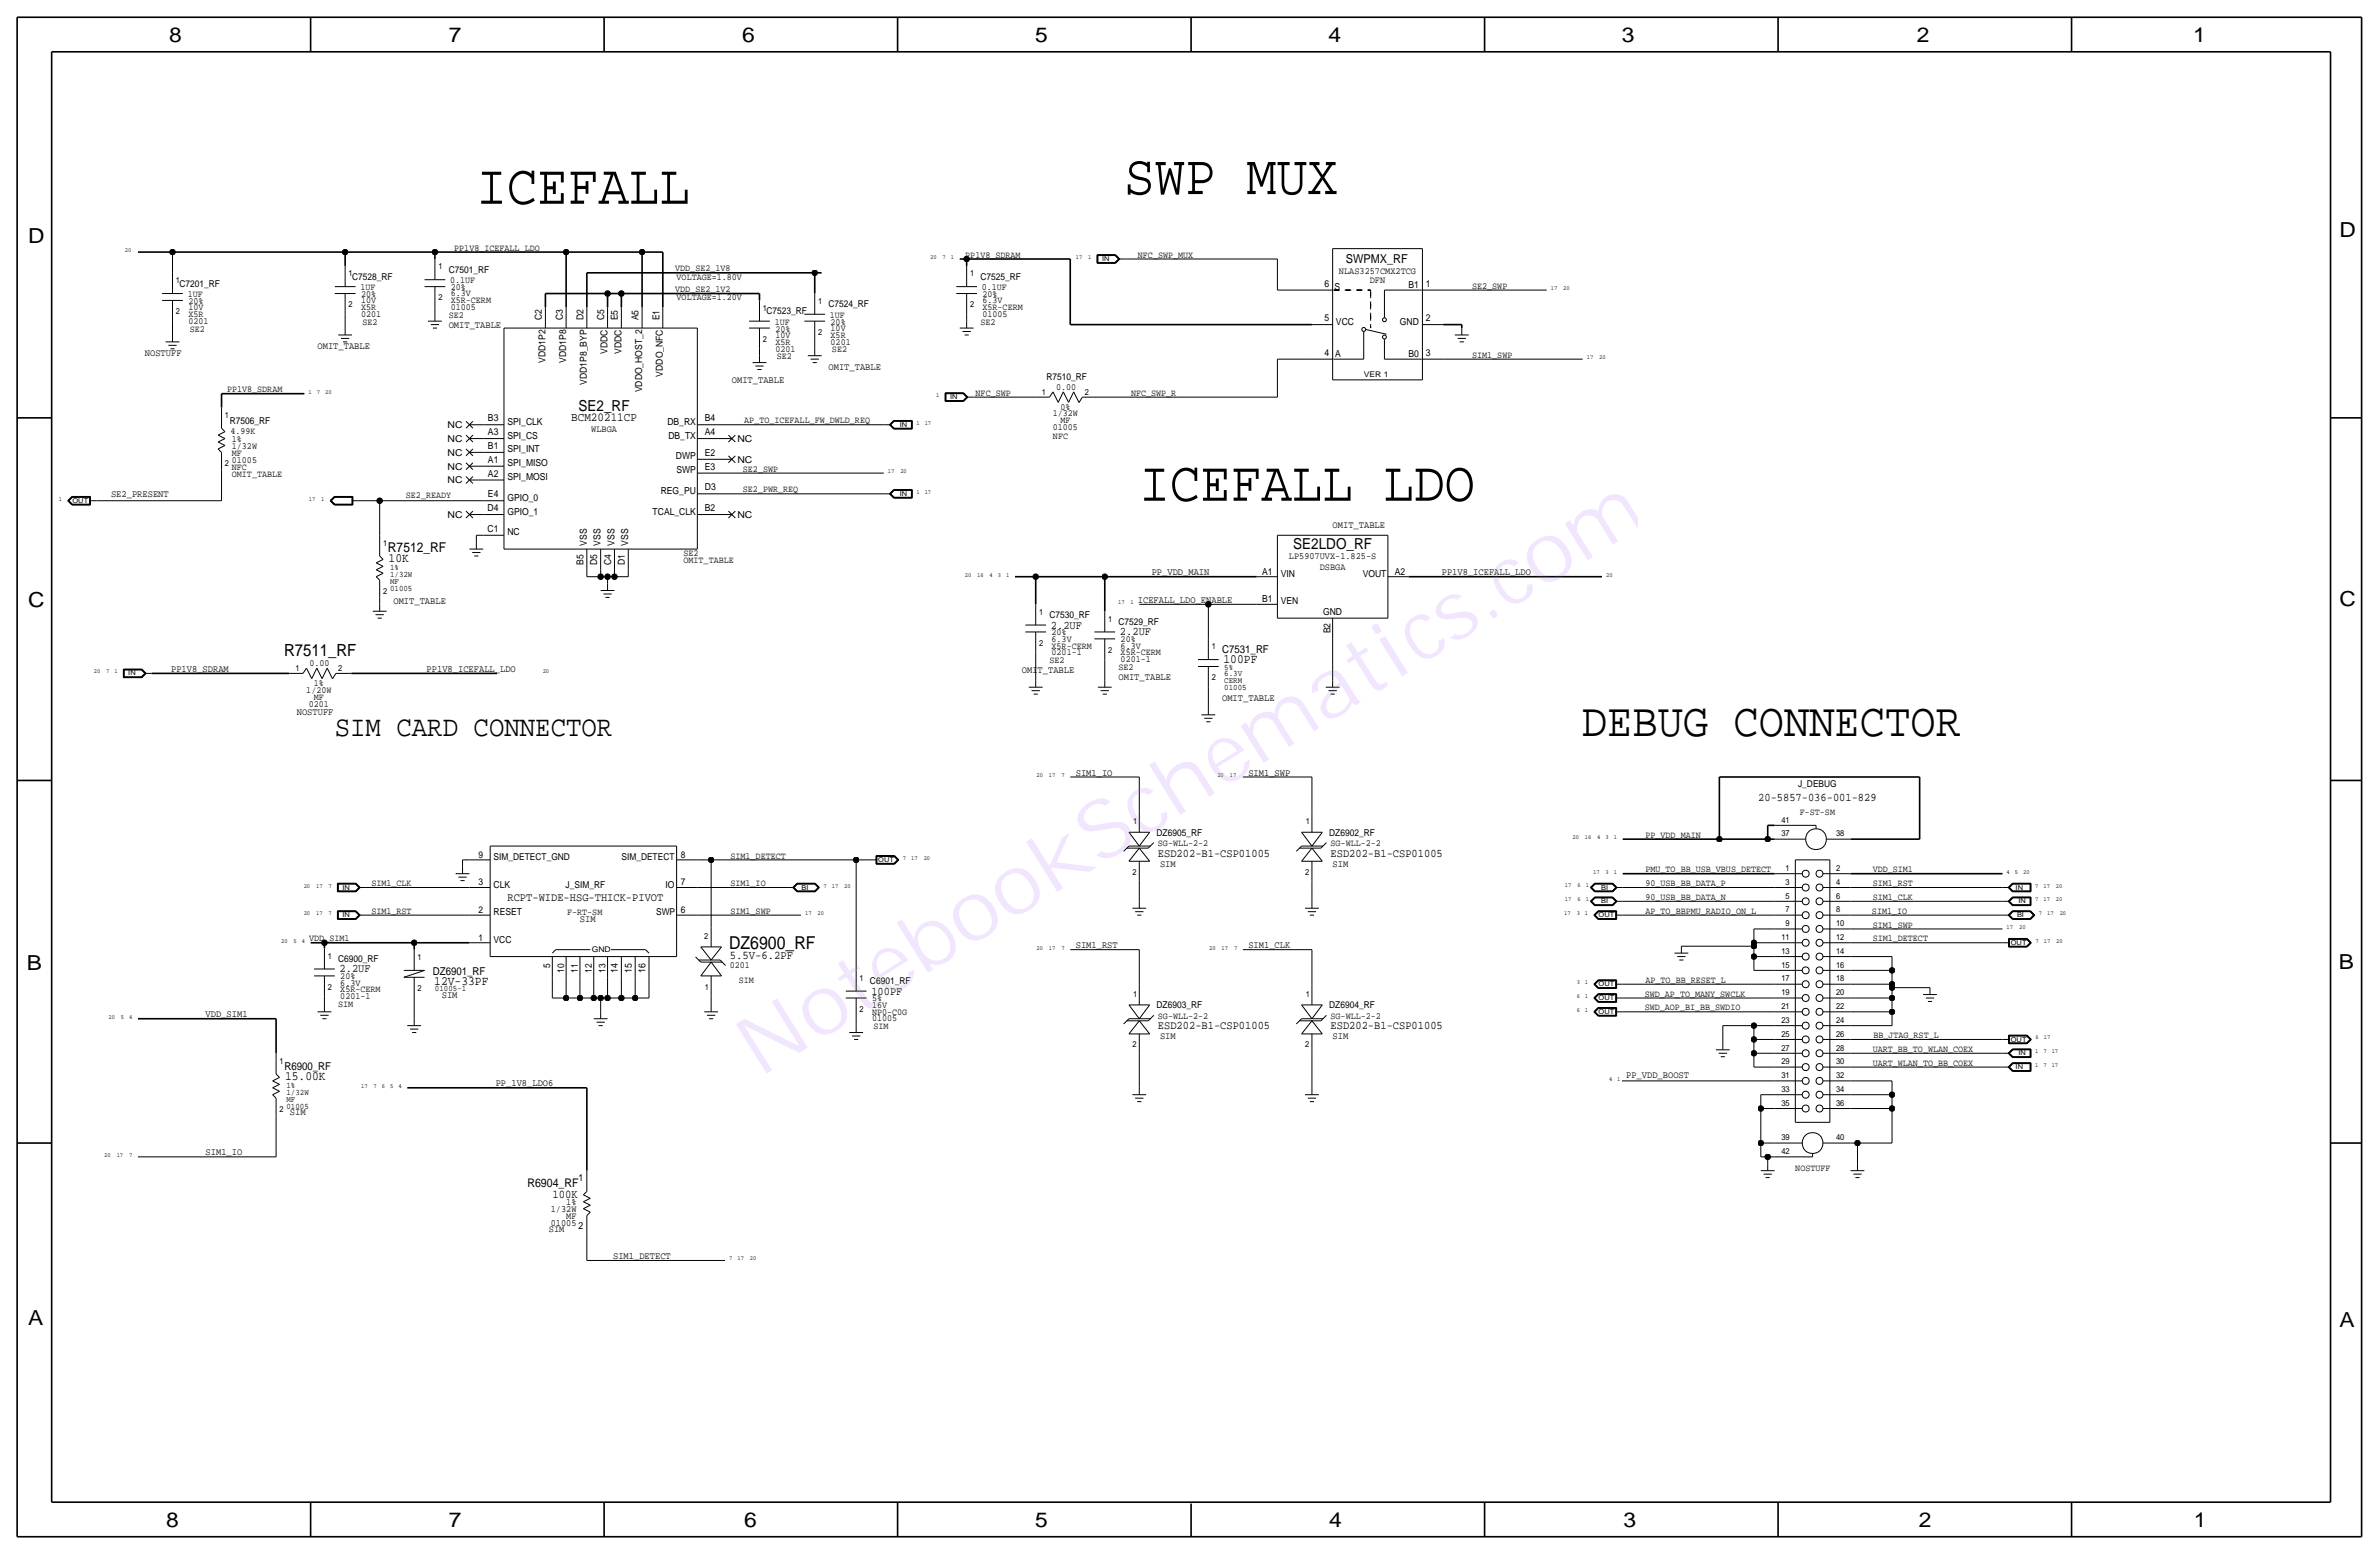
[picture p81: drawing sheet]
<svg xmlns="http://www.w3.org/2000/svg" width="875mm" height="572mm" viewBox="0 0 875 572" stroke-linecap="round" stroke-linejoin="round" font-family="sans-serif">
<defs><g id="words">
<text font-size="30.2" fill="#9f40ff" x="279.3" y="396.5" transform="rotate(-32 279.3 396.5)">NotebookSchematics.com</text>
<g font-size="21">
<text x="413.5" y="71.4">SWP MUX</text>
<text x="175.2" y="74.9">ICEFALL</text>
<text x="419" y="184.2">ICEFALL LDO</text>
</g>
<text font-size="17.4" x="581.9" y="270.5">DEBUG CONNECTOR</text>
<text font-size="10.6" x="123.1" y="270.5">SIM CARD CONNECTOR</text>
<g font-size="7.6">
<text x="62.2" y="15.5">8</text>
<text x="165" y="15.5">7</text>
<text x="273" y="15.5">6</text>
<text x="380.7" y="15.5">5</text>
<text x="488.6" y="15.5">4</text>
<text x="596.6" y="15.5">3</text>
<text x="705.1" y="15.5">2</text>
<text x="806.7" y="15.5">1</text>
<text x="10.4" y="89.4">D</text>
<text x="860.5" y="87.1">D</text>
<text x="10.4" y="223.3">C</text>
<text x="860.5" y="222.8">C</text>
<text x="9.8" y="356.6">B</text>
<text x="860.3" y="356.4">B</text>
<text x="10.4" y="487.4">A</text>
<text x="860.5" y="488.2">A</text>
<text x="61.2" y="561.6">8</text>
<text x="165" y="561.6">7</text>
<text x="273.8" y="561.6">6</text>
<text x="380.7" y="561.6">5</text>
<text x="488.9" y="561.6">4</text>
<text x="597.1" y="561.6">3</text>
<text x="705.8" y="561.6">2</text>
<text x="806.9" y="561.6">1</text>
</g>
<text font-size="6.5" x="268.2" y="349">DZ6900_RF</text>
<text font-size="6.2" x="104.5" y="241.3">R7511_RF</text>
<g font-size="5.6">
<text x="212.8" y="151.1">SE2_RF</text>
<text x="475.7" y="201.9">SE2LDO_RF</text>
</g>
<text font-size="5" x="142.7" y="202.9">R7512_RF</text>
<g font-size="4.7">
<text x="143" y="206.8">10K</text>
<text x="450" y="243.8">100PF</text>
<text x="159.7" y="362.2">12V-33PF</text>
<text x="104.9" y="397.3">15.00K</text>
</g>
<g font-size="4.5">
<text x="495" y="96.8">SWPMX_RF</text>
<text x="210.1" y="154.9">BCM20211CP</text>
</g>
<g font-size="4.4">
<text x="268.4" y="352.9">5.5V-6.2PF</text>
<text x="194" y="436.6">R6904_RF</text>
<text x="203.2" y="440.4">100K</text>
</g>
<g font-size="4.3">
<text x="386.5" y="231.1">2.2UF</text>
<text x="411.9" y="233.7">2.2UF</text>
<text x="646.7" y="294.6">20-5857-036-001-829</text>
<text x="425.9" y="315.1">ESD202-B1-CSP01005</text>
<text x="489.4" y="315.1">ESD202-B1-CSP01005</text>
<text x="186.7" y="331.5">RCPT-WIDE-HSG-THICK-PIVOT</text>
<text x="124.9" y="357.6">2.2UF</text>
<text x="320.5" y="365.8">100PF</text>
<text x="425.9" y="378.6">ESD202-B1-CSP01005</text>
<text x="489.4" y="378.6">ESD202-B1-CSP01005</text>
</g>
<g font-size="4">
<text x="449.5" y="240">C7531_RF</text>
<text x="159.2" y="358.4">DZ6901_RF</text>
<text x="104.6" y="393.4">R6900_RF</text>
</g>
<g font-size="3.6">
<text x="165" y="120.7">OMIT_TABLE</text>
<text x="53.3" y="130.8">NOSTUFF</text>
<text x="116.8" y="128.3">OMIT_TABLE</text>
<text x="304.7" y="135.9">OMIT_TABLE</text>
<text x="269.2" y="141">OMIT_TABLE</text>
<text x="40.8" y="182.6">SE2_PRESENT</text>
<text x="490.2" y="194.3">OMIT_TABLE</text>
<text x="423.6" y="211.6">PP_VDD_MAIN</text>
<text x="530.3" y="211.6">PP1V8_ICEFALL_LDO</text>
<text x="418.5" y="221.7">ICEFALL_LDO_ENABLE</text>
<text x="144.7" y="222.2">OMIT_TABLE</text>
<text x="62.9" y="247.1">PP1V8_SDRAM</text>
<text x="156.9" y="247.1">PP1V8_ICEFALL_LDO</text>
<text x="375.9" y="247.7">OMIT_TABLE</text>
<text x="411.4" y="250.2">OMIT_TABLE</text>
<text x="449.5" y="257.8">OMIT_TABLE</text>
<text x="109.2" y="262.9">NOSTUFF</text>
<text x="395.7" y="285.2">SIM1_IO</text>
<text x="459.2" y="285.2">SIM1_SWP</text>
<text x="426.7" y="318.8">SIM</text>
<text x="490.2" y="318.8">SIM</text>
<text x="213.3" y="339.1">SIM</text>
<text x="395.7" y="348.7">SIM1_RST</text>
<text x="459.2" y="348.7">SIM1_CLK</text>
<text x="227.3" y="357.9" transform="rotate(-90 227.3 357.9)">14</text>
<text x="232.4" y="357.9" transform="rotate(-90 232.4 357.9)">15</text>
<text x="237.4" y="357.9" transform="rotate(-90 237.4 357.9)">16</text>
<text x="162.5" y="367">SIM</text>
<text x="75.6" y="374.1">VDD_SIM1</text>
<text x="426.7" y="382.3">SIM</text>
<text x="490.2" y="382.3">SIM</text>
<text x="182.3" y="399.5">PP_1V8_LDO6</text>
<text x="598.1" y="396.5">PP_VDD_BOOST</text>
<text x="106.6" y="410.2">SIM</text>
<text x="75.6" y="424.9">SIM1_IO</text>
<text x="212.8" y="434.3">1</text>
<text x="212.8" y="452.1">2</text>
<text x="225.5" y="463">SIM1_DETECT</text>
</g>
<g font-size="3.5">
<text x="167.1" y="92.2">PP1V8_ICEFALL_LDO</text>
<text x="355" y="94.7">PP1V8_SDRAM</text>
<text x="418.5" y="94.7">NFC_SWP_MUX</text>
<text x="165" y="100.3">C7501_RF</text>
<text x="248.4" y="99.8">VDD_SE2_1V8</text>
<text x="492.5" y="100.6">NLAS3257CMX2TCG</text>
<text x="66" y="105.4">C7201_RF</text>
<text x="129.5" y="102.9">C7528_RF</text>
<text x="132.5" y="106.7">1UF</text>
<text x="165.6" y="104.1">0.1UF</text>
<text x="165.8" y="106.7">20%</text>
<text x="248.4" y="107.4">VDD_SE2_1V2</text>
<text x="248.9" y="102.9">VOLTAGE=1.80V</text>
<text x="360.6" y="102.9">C7525_RF</text>
<text x="361.1" y="106.7">0.1UF</text>
<text x="487.1" y="105.4">6</text>
<text x="490.9" y="106.7">S</text>
<text x="503.8" y="104.1">DFN</text>
<text x="518.1" y="105.9">B1</text>
<text x="524.5" y="105.4">1</text>
<text x="541.5" y="106.2">SE2_SWP</text>
<text x="69" y="109.2">1UF</text>
<text x="69.3" y="111.8">20%</text>
<text x="132.8" y="109.2">20%</text>
<text x="132.8" y="111.5">10V</text>
<text x="165.8" y="111.5">X5R-CERM</text>
<text x="165.8" y="109">6.3V</text>
<text x="248.9" y="110.5">VOLTAGE=1.20V</text>
<text x="304.7" y="113">C7524_RF</text>
<text x="361.4" y="109.2">20%</text>
<text x="361.4" y="111.5">6.3V</text>
<text x="69.3" y="114">10V</text>
<text x="69.3" y="116.6">X5R</text>
<text x="69.3" y="119.1">0201</text>
<text x="132.8" y="114">X5R</text>
<text x="132.8" y="116.6">0201</text>
<text x="133.3" y="119.4">SE2</text>
<text x="165" y="116.8">SE2</text>
<text x="165.8" y="114">01005</text>
<text x="199.3" y="117.9" transform="rotate(-90 199.3 117.9)">C2</text>
<text x="207" y="117.9" transform="rotate(-90 207 117.9)">C3</text>
<text x="214.6" y="117.9" transform="rotate(-90 214.6 117.9)">D2</text>
<text x="222.2" y="117.9" transform="rotate(-90 222.2 117.9)">C5</text>
<text x="227.3" y="117.9" transform="rotate(-90 227.3 117.9)">E5</text>
<text x="234.9" y="117.9" transform="rotate(-90 234.9 117.9)">A5</text>
<text x="242.5" y="117.9" transform="rotate(-90 242.5 117.9)">E1</text>
<text x="281.9" y="115.6">C7523_RF</text>
<text x="284.9" y="119.4">1UF</text>
<text x="305.3" y="116.8">1UF</text>
<text x="305.5" y="119.4">20%</text>
<text x="360.6" y="119.4">SE2</text>
<text x="361.4" y="114">X5R-CERM</text>
<text x="361.4" y="116.6">01005</text>
<text x="487.1" y="118.1">5</text>
<text x="491.4" y="119.4">VCC</text>
<text x="514.9" y="119.4">GND</text>
<text x="524.5" y="118.1">2</text>
<text x="69.8" y="121.9">SE2</text>
<text x="285.2" y="124.2">10V</text>
<text x="285.2" y="121.9">20%</text>
<text x="305.5" y="121.7">10V</text>
<text x="305.5" y="124.2">X5R</text>
<text x="223.5" y="130.1" transform="rotate(-90 223.5 130.1)">VDDC</text>
<text x="228.5" y="130.1" transform="rotate(-90 228.5 130.1)">VDDC</text>
<text x="285.2" y="129.3">0201</text>
<text x="285.2" y="126.8">X5R</text>
<text x="305.5" y="126.7">0201</text>
<text x="306" y="129.5">SE2</text>
<text x="487.1" y="130.8">4</text>
<text x="491.1" y="131.3">A</text>
<text x="518.1" y="131.3">B0</text>
<text x="524.5" y="130.8">3</text>
<text x="541.5" y="131.6">SIM1_SWP</text>
<text x="200.6" y="133.4" transform="rotate(-90 200.6 133.4)">VDD1P2</text>
<text x="208.2" y="133.4" transform="rotate(-90 208.2 133.4)">VDD1P8</text>
<text x="285.7" y="132.1">SE2</text>
<text x="215.8" y="141.5" transform="rotate(-90 215.8 141.5)">VDD1P8_BYP</text>
<text x="243.8" y="138.5" transform="rotate(-90 243.8 138.5)">VDDO_NFC</text>
<text x="384.9" y="139.7">R7510_RF</text>
<text x="388.4" y="143.3">0.00</text>
<text x="83.5" y="144.3">PP1V8_SDRAM</text>
<text x="236.2" y="144.3" transform="rotate(-90 236.2 144.3)">VDDO_HOST_2</text>
<text x="358.9" y="145.5">NFC_SWP</text>
<text x="416" y="145.5">NFC_SWP_R</text>
<text x="84.5" y="156">R7506_RF</text>
<text x="179.5" y="154.9">B3</text>
<text x="259.3" y="154.9">B4</text>
<text x="273.8" y="155.7">AP_TO_ICEFALL_FW_DWLD_REQ</text>
<text x="387.2" y="153.2">1/32W</text>
<text x="390" y="150.6">0%</text>
<text x="390" y="155.7">MF</text>
<text x="84.8" y="159.8">4.99K</text>
<text x="164.6" y="157.5">NC</text>
<text x="179.5" y="160">A3</text>
<text x="186.6" y="156.2">SPI_CLK</text>
<text x="186.6" y="161.3">SPI_CS</text>
<text x="217.5" y="158.8">WLBGA</text>
<text x="245.5" y="156.2">DB_RX</text>
<text x="245.8" y="161.3">DB_TX</text>
<text x="259.3" y="160">A4</text>
<text x="387.2" y="158.2">01005</text>
<text x="387.3" y="161.3">NFC</text>
<text x="85.3" y="165.1">1/32W</text>
<text x="85.3" y="162.6">1%</text>
<text x="85.3" y="167.6">MF</text>
<text x="164.6" y="162.6">NC</text>
<text x="164.6" y="167.6">NC</text>
<text x="179.5" y="165.1">B1</text>
<text x="186.6" y="166.4">SPI_INT</text>
<text x="259.3" y="167.6">E2</text>
<text x="271.2" y="162.6">NC</text>
<text x="85.3" y="172.7">NFC</text>
<text x="85.3" y="170.2">01005</text>
<text x="164.6" y="172.7">NC</text>
<text x="179.5" y="170.2">A1</text>
<text x="186.6" y="171.5">SPI_MISO</text>
<text x="248.6" y="168.9">DWP</text>
<text x="248.8" y="174">SWP</text>
<text x="259.3" y="172.7">E3</text>
<text x="271.2" y="170.2">NC</text>
<text x="273.3" y="173.5">SE2_SWP</text>
<text x="85.3" y="175.3">OMIT_TABLE</text>
<text x="164.6" y="177.8">NC</text>
<text x="179.5" y="175.3">A2</text>
<text x="186.6" y="176.5">SPI_MOSI</text>
<text x="149.3" y="183.1">SE2_READY</text>
<text x="179.5" y="182.9">E4</text>
<text x="186.6" y="184.2">GPIO_0</text>
<text x="243" y="181.6">REG_PU</text>
<text x="259.3" y="180.3">D3</text>
<text x="273.3" y="181.1">SE2_PWR_REQ</text>
<text x="164.6" y="190.5">NC</text>
<text x="179.3" y="188">D4</text>
<text x="186.6" y="189.2">GPIO_1</text>
<text x="240" y="189.2">TCAL_CLK</text>
<text x="259.3" y="188">B2</text>
<text x="271.2" y="190.5">NC</text>
<text x="179.3" y="195.6">C1</text>
<text x="186.6" y="196.8">NC</text>
<text x="215.8" y="200.7" transform="rotate(-90 215.8 200.7)">VSS</text>
<text x="220.9" y="200.7" transform="rotate(-90 220.9 200.7)">VSS</text>
<text x="226" y="200.7" transform="rotate(-90 226 200.7)">VSS</text>
<text x="231.1" y="200.7" transform="rotate(-90 231.1 200.7)">VSS</text>
<text x="214.6" y="207.8" transform="rotate(-90 214.6 207.8)">B5</text>
<text x="219.7" y="207.9" transform="rotate(-90 219.7 207.9)">D5</text>
<text x="224.7" y="207.9" transform="rotate(-90 224.7 207.9)">C4</text>
<text x="229.8" y="207.9" transform="rotate(-90 229.8 207.9)">D1</text>
<text x="251.4" y="204.5">SE2</text>
<text x="251.4" y="207">OMIT_TABLE</text>
<text x="474.1" y="205.7">LP5907UVX-1.825-S</text>
<text x="485.4" y="209.5">DSBGA</text>
<text x="464.2" y="211.3">A1</text>
<text x="471.1" y="212.1">VIN</text>
<text x="501.2" y="212.1">VOUT</text>
<text x="513" y="211.3">A2</text>
<text x="464.2" y="221.5">B1</text>
<text x="386" y="227.3">C7530_RF</text>
<text x="471.1" y="222.3">VEN</text>
<text x="486.7" y="226.1">GND</text>
<text x="386.8" y="233.7">20%</text>
<text x="411.4" y="229.9">C7529_RF</text>
<text x="489.4" y="233" transform="rotate(-90 489.4 233)">B2</text>
<text x="386.8" y="238.5">X5R-CERM</text>
<text x="386.8" y="236">6.3V</text>
<text x="412.2" y="238.5">6.3V</text>
<text x="412.2" y="236.2">20%</text>
<text x="113.8" y="244.9">0.00</text>
<text x="386" y="243.8">SE2</text>
<text x="386.8" y="241">0201-1</text>
<text x="412.2" y="243.6">0201-1</text>
<text x="412.2" y="241">X5R-CERM</text>
<text x="411.4" y="246.4">SE2</text>
<text x="112.7" y="254.8">1/20W</text>
<text x="115.4" y="252.2">1%</text>
<text x="115.4" y="257.3">MF</text>
<text x="113.6" y="259.8">0201</text>
<text x="661.4" y="289.6">J_DEBUG</text>
<text x="662" y="299.7">F-ST-SM</text>
<text x="425.4" y="307.3">DZ6905_RF</text>
<text x="425.9" y="311.2">SG-WLL-2-2</text>
<text x="488.9" y="307.3">DZ6902_RF</text>
<text x="489.4" y="311.2">SG-WLL-2-2</text>
<text x="605.2" y="308.1">PP_VDD_MAIN</text>
<text x="176" y="315.5">9</text>
<text x="181.6" y="316.2">SIM_DETECT_GND</text>
<text x="228.6" y="316.2">SIM_DETECT</text>
<text x="250.4" y="315.5">8</text>
<text x="268.7" y="315.7">SIM1_DETECT</text>
<text x="605.2" y="320.8">PMU_TO_BB_USB_VBUS_DETECT</text>
<text x="688.8" y="320.8">VDD_SIM1</text>
<text x="136.6" y="325.9">SIM1_CLK</text>
<text x="176" y="325.6">3</text>
<text x="181.6" y="326.4">CLK</text>
<text x="208.1" y="326.4">J_SIM_RF</text>
<text x="244.8" y="326.4">IO</text>
<text x="250.4" y="325.6">7</text>
<text x="268.7" y="325.9">SIM1_IO</text>
<text x="605.2" y="325.9">90_USB_BB_DATA_P</text>
<text x="688.8" y="325.9">SIM1_RST</text>
<text x="176" y="335.8">2</text>
<text x="250.4" y="335.8">6</text>
<text x="605.2" y="331">90_USB_BB_DATA_N</text>
<text x="688.8" y="331">SIM1_CLK</text>
<text x="136.6" y="336">SIM1_RST</text>
<text x="181.6" y="336.5">RESET</text>
<text x="208.6" y="336.6">F-RT-SM</text>
<text x="241.3" y="336.6">SWP</text>
<text x="268.7" y="336">SIM1_SWP</text>
<text x="605.2" y="336">AP_TO_BBPMU_RADIO_ON_L</text>
<text x="688.5" y="336">SIM1_IO</text>
<text x="688.8" y="341.1">SIM1_SWP</text>
<text x="113.7" y="346.2">VDD_SIM1</text>
<text x="176" y="345.9">1</text>
<text x="181.6" y="347">VCC</text>
<text x="688.8" y="346.2">SIM1_DETECT</text>
<text x="124.4" y="353.8">C6900_RF</text>
<text x="202.4" y="356" transform="rotate(-90 202.4 356)">5</text>
<text x="207.5" y="357.8" transform="rotate(-90 207.5 357.8)">10</text>
<text x="212.5" y="357.8" transform="rotate(-90 212.5 357.8)">11</text>
<text x="217.6" y="357.8" transform="rotate(-90 217.6 357.8)">12</text>
<text x="222.7" y="357.8" transform="rotate(-90 222.7 357.8)">13</text>
<text x="268.4" y="356.1">0201</text>
<text x="125.2" y="360.2">20%</text>
<text x="125.2" y="362.5">6.3V</text>
<text x="125.2" y="365">X5R-CERM</text>
<text x="271.7" y="361.4">SIM</text>
<text x="320" y="362">C6901_RF</text>
<text x="605.2" y="361.4">AP_TO_BB_RESET_L</text>
<text x="124.4" y="370.3">SIM</text>
<text x="125.2" y="367.5">0201-1</text>
<text x="320.8" y="368.3">5%</text>
<text x="320.8" y="370.6">16V</text>
<text x="425.4" y="370.8">DZ6903_RF</text>
<text x="488.9" y="370.8">DZ6904_RF</text>
<text x="605" y="366.5">SWD_AP_TO_MANY_SWCLK</text>
<text x="605" y="371.6">SWD_AOP_BI_BB_SWDIO</text>
<text x="320.8" y="373.1">NP0-C0G</text>
<text x="320.8" y="375.7">01005</text>
<text x="425.9" y="374.7">SG-WLL-2-2</text>
<text x="489.4" y="374.7">SG-WLL-2-2</text>
<text x="321.3" y="378.5">SIM</text>
<text x="689.1" y="381.8">BB_JTAG_RST_L</text>
<text x="688.8" y="386.8">UART_BB_TO_WLAN_COEX</text>
<text x="688.8" y="391.9">UART_WLAN_TO_BB_COEX</text>
<text x="660.3" y="430.5">NOSTUFF</text>
<text x="208.3" y="443.2">1%</text>
<text x="202.6" y="445.8">1/32W</text>
<text x="208.3" y="448.3">MF</text>
<text x="201.9" y="453.1">SIM</text>
<text x="202.6" y="450.8">01005</text>
</g>
<g font-size="3.1">
<text x="128.2" y="101.6">1</text>
<text x="161.2" y="99.1">1</text>
<text x="356.8" y="101.6">1</text>
<text x="64.7" y="104.1">1</text>
<text x="128.2" y="113">2</text>
<text x="161.2" y="110.5">2</text>
<text x="300.9" y="111.8">1</text>
<text x="356.8" y="113">2</text>
<text x="64.7" y="115.6">2</text>
<text x="280.6" y="114.3">1</text>
<text x="280.6" y="125.7">2</text>
<text x="300.9" y="123.2">2</text>
<text x="383.2" y="145.3">1</text>
<text x="399" y="145.3">2</text>
<text x="82.8" y="153.7">1</text>
<text x="82.8" y="171.5">2</text>
<text x="140.9" y="200.7">1</text>
<text x="143.5" y="209.5">1%</text>
<text x="143.5" y="214.6">MF</text>
<text x="143.5" y="212.1">1/32W</text>
<text x="140.9" y="218.4">2</text>
<text x="143.5" y="217.2">01005</text>
<text x="382.2" y="226.1">1</text>
<text x="407.6" y="228.6">1</text>
<text x="382.2" y="237.5">2</text>
<text x="445.7" y="238.8">1</text>
<text x="407.6" y="240">2</text>
<text x="108.7" y="246.9">1</text>
<text x="124.4" y="246.9">2</text>
<text x="445.7" y="250.2">2</text>
<text x="450.3" y="251.2">CERM</text>
<text x="450.3" y="248.7">6.3V</text>
<text x="450.3" y="246.4">5%</text>
<text x="450.3" y="253.7">01005</text>
<text x="416.8" y="303.1">1</text>
<text x="480.3" y="303.1">1</text>
<text x="655.3" y="302.5">41</text>
<text x="655.3" y="307.6">37</text>
<text x="675.3" y="307.6">38</text>
<text x="416.5" y="321.6">2</text>
<text x="480" y="321.6">2</text>
<text x="656.8" y="320.3">1</text>
<text x="675.3" y="320.3">2</text>
<text x="656.8" y="325.4">3</text>
<text x="675.3" y="325.4">4</text>
<text x="656.8" y="335.5">7</text>
<text x="656.8" y="330.5">5</text>
<text x="675.3" y="335.5">8</text>
<text x="675.3" y="330.5">6</text>
<text x="656.8" y="340.6">9</text>
<text x="675.3" y="340.6">10</text>
<text x="259" y="345.4">2</text>
<text x="655.3" y="345.7">11</text>
<text x="675.3" y="345.7">12</text>
<text x="120.6" y="352.6">1</text>
<text x="153.6" y="353.1">1</text>
<text x="655.3" y="350.8">13</text>
<text x="675.3" y="350.8">14</text>
<text x="655.3" y="355.9">15</text>
<text x="675.3" y="355.9">16</text>
<text x="120.6" y="364">2</text>
<text x="153.6" y="364.5">2</text>
<text x="160" y="364.5">01005-1</text>
<text x="259.3" y="364">1</text>
<text x="316.2" y="360.7">1</text>
<text x="655.3" y="360.9">17</text>
<text x="675.3" y="360.9">18</text>
<text x="416.8" y="366.6">1</text>
<text x="480.3" y="366.6">1</text>
<text x="655.3" y="371.1">21</text>
<text x="655.3" y="366">19</text>
<text x="675.3" y="371.1">22</text>
<text x="675.3" y="366">20</text>
<text x="316.2" y="372.1">2</text>
<text x="655.3" y="376.2">23</text>
<text x="675.3" y="376.2">24</text>
<text x="655.3" y="381.3">25</text>
<text x="675.3" y="381.3">26</text>
<text x="416.5" y="385.1">2</text>
<text x="480" y="385.1">2</text>
<text x="655.3" y="386.3">27</text>
<text x="675.3" y="386.3">28</text>
<text x="102.8" y="391.2">1</text>
<text x="655.3" y="391.4">29</text>
<text x="675.3" y="391.4">30</text>
<text x="105.4" y="400">1%</text>
<text x="655.3" y="401.6">33</text>
<text x="655.3" y="396.5">31</text>
<text x="675.3" y="401.6">34</text>
<text x="675.3" y="396.5">32</text>
<text x="105.4" y="405.1">MF</text>
<text x="105.4" y="402.6">1/32W</text>
<text x="105.4" y="407.7">01005</text>
<text x="655.3" y="406.7">35</text>
<text x="675.3" y="406.7">36</text>
<text x="102.8" y="408.9">2</text>
<text x="655.3" y="419.4">39</text>
<text x="675.3" y="419.4">40</text>
<text x="655.3" y="424.4">42</text>
</g>
<g font-size="2.9">
<text x="501.6" y="138.7">VER 1</text>
<text x="217.6" y="350.2">GND</text>
</g>
<g font-size="2.5">
<text x="405.3" y="96">IN</text>
<text x="349.5" y="146.8">IN</text>
<text x="331" y="157">IN</text>
<text x="26.7" y="184.9">OUT</text>
<text x="331" y="182.4">IN</text>
<text x="47.2" y="248.4">IN</text>
<text x="323" y="317">OUT</text>
<text x="125.9" y="327.2">IN</text>
<text x="294.8" y="327.2">BI</text>
<text x="588.9" y="327.2">BI</text>
<text x="741.4" y="327.2">IN</text>
<text x="588.9" y="332.2">BI</text>
<text x="742.4" y="332.2">IN</text>
<text x="125.9" y="337.3">IN</text>
<text x="588" y="337.3">OUT</text>
<text x="741.9" y="337.3">BI</text>
<text x="739.6" y="347.5">OUT</text>
<text x="588" y="362.7">OUT</text>
<text x="588" y="367.8">OUT</text>
<text x="588" y="372.9">OUT</text>
<text x="739.6" y="383">OUT</text>
<text x="742.4" y="388.1">IN</text>
<text x="741.4" y="393.2">IN</text>
</g>
<g font-size="2.3">
<text x="45.9" y="92.7">20</text>
<text x="342.1" y="95.2">20</text>
<text x="346.7" y="95.2">7</text>
<text x="349.8" y="95.2">1</text>
<text x="395.7" y="95.2">17</text>
<text x="400.3" y="95.2">1</text>
<text x="570.4" y="106.7">17</text>
<text x="575" y="106.7">20</text>
<text x="583.6" y="132.1">17</text>
<text x="588.2" y="132.1">20</text>
<text x="113.5" y="144.8">1</text>
<text x="116.5" y="144.8">7</text>
<text x="119.6" y="144.8">20</text>
<text x="344.4" y="146.1">1</text>
<text x="337.1" y="156.2">1</text>
<text x="340.1" y="156.2">17</text>
<text x="326.6" y="174">17</text>
<text x="331.2" y="174">20</text>
<text x="21.6" y="184.2">1</text>
<text x="113.6" y="184.2">17</text>
<text x="118.2" y="184.2">1</text>
<text x="337.1" y="181.6">1</text>
<text x="340.1" y="181.6">17</text>
<text x="354.8" y="212.1">20</text>
<text x="359.4" y="212.1">16</text>
<text x="364" y="212.1">4</text>
<text x="367" y="212.1">3</text>
<text x="370.1" y="212.1">1</text>
<text x="590.8" y="212.1">20</text>
<text x="411.2" y="222.2">17</text>
<text x="415.8" y="222.2">1</text>
<text x="34.5" y="247.7">20</text>
<text x="39.1" y="247.7">7</text>
<text x="42.1" y="247.7">1</text>
<text x="199.6" y="247.6">20</text>
<text x="381.3" y="285.8">20</text>
<text x="385.8" y="285.8">17</text>
<text x="390.4" y="285.8">7</text>
<text x="447.8" y="285.8">20</text>
<text x="452.3" y="285.8">17</text>
<text x="578.4" y="308.6">20</text>
<text x="582.9" y="308.6">16</text>
<text x="587.5" y="308.6">4</text>
<text x="590.6" y="308.6">3</text>
<text x="593.6" y="308.6">1</text>
<text x="332.1" y="316.2">7</text>
<text x="335.2" y="316.2">17</text>
<text x="339.8" y="316.2">20</text>
<text x="586" y="321.3">17</text>
<text x="590.6" y="321.3">3</text>
<text x="593.6" y="321.3">1</text>
<text x="738.1" y="321.3">4</text>
<text x="741.1" y="321.3">5</text>
<text x="744.2" y="321.3">20</text>
<text x="111.7" y="326.4">20</text>
<text x="116.3" y="326.4">17</text>
<text x="120.9" y="326.4">7</text>
<text x="302.9" y="326.4">7</text>
<text x="306" y="326.4">17</text>
<text x="310.5" y="326.4">20</text>
<text x="575.6" y="326.4">17</text>
<text x="580.2" y="326.4">6</text>
<text x="583.2" y="326.4">1</text>
<text x="748.5" y="326.4">7</text>
<text x="751.6" y="326.4">17</text>
<text x="756.2" y="326.4">20</text>
<text x="575.6" y="331.5">17</text>
<text x="580.2" y="331.5">6</text>
<text x="583.2" y="331.5">1</text>
<text x="748.5" y="331.5">7</text>
<text x="751.6" y="331.5">17</text>
<text x="756.2" y="331.5">20</text>
<text x="111.7" y="336.5">20</text>
<text x="116.3" y="336.5">17</text>
<text x="120.9" y="336.5">7</text>
<text x="296.1" y="336.5">17</text>
<text x="300.7" y="336.5">20</text>
<text x="575.4" y="336.5">17</text>
<text x="579.9" y="336.5">3</text>
<text x="583" y="336.5">1</text>
<text x="738.1" y="341.6">17</text>
<text x="742.6" y="341.6">20</text>
<text x="750" y="336.5">7</text>
<text x="753" y="336.5">17</text>
<text x="757.6" y="336.5">20</text>
<text x="103.4" y="346.7">20</text>
<text x="108" y="346.7">5</text>
<text x="111" y="346.7">4</text>
<text x="748.7" y="346.7">7</text>
<text x="751.7" y="346.7">17</text>
<text x="756.3" y="346.7">20</text>
<text x="381.3" y="349.2">20</text>
<text x="385.8" y="349.2">17</text>
<text x="390.4" y="349.2">7</text>
<text x="444.8" y="349.2">20</text>
<text x="449.3" y="349.2">17</text>
<text x="453.9" y="349.2">7</text>
<text x="579.9" y="361.9">3</text>
<text x="583" y="361.9">1</text>
<text x="579.9" y="367">6</text>
<text x="583" y="367">1</text>
<text x="39.9" y="374.6">20</text>
<text x="44.5" y="374.6">5</text>
<text x="47.5" y="374.6">4</text>
<text x="579.9" y="372.1">6</text>
<text x="583" y="372.1">1</text>
<text x="748.7" y="382.3">6</text>
<text x="751.7" y="382.3">17</text>
<text x="748.5" y="387.3">1</text>
<text x="751.6" y="387.3">7</text>
<text x="754.6" y="387.3">17</text>
<text x="748.5" y="392.4">1</text>
<text x="751.6" y="392.4">7</text>
<text x="754.6" y="392.4">17</text>
<text x="132.8" y="400">17</text>
<text x="137.4" y="400">7</text>
<text x="140.5" y="400">6</text>
<text x="143.5" y="400">5</text>
<text x="146.6" y="400">4</text>
<text x="591.8" y="397.5">4</text>
<text x="594.9" y="397.5">1</text>
<text x="38.4" y="425.4">20</text>
<text x="42.9" y="425.4">17</text>
<text x="47.5" y="425.4">7</text>
<text x="268.2" y="463.5">7</text>
<text x="271.2" y="463.5">17</text>
<text x="275.8" y="463.5">20</text>
</g>
</g></defs>
<g fill="none" stroke="#000" stroke-width=".6" stroke-linecap="butt">
<path d="M6.3 6.4v558.7zM6.3 6.4h862.3zM19 19.1v533.4zM19 19.1h838.2zM114.2 6.4v12.7zM222.2 6.4v12.7zM330.1 6.4v12.7zM438.1 6.4v12.7zM546.1 6.4v12.7zM654 6.4v12.7zM762 6.4v12.7zM857.2 19.1v533.4z"/>
<path d="M868.6 6.4v558.7zM50.7 92.7h12.7zM63.4 92.7h63.5zM126.9 92.7h33.1zM126.9 92.7v5.1zM160 92.7h48.2zM160 92.7v2.6zM208.2 92.7v20.3zM208.2 92.7h28zM236.2 92.7v20.3zM236.2 92.7h7.6zM243.8 92.7v20.3z"/>
<path d="M353 95.3h2.6zM355.6 95.2v2.6zM355.6 95.3h38.1zM393.7 95.3v24.1zM200.6 108v5zM200.6 108h22.9zM215.8 100.3v12.7zM215.8 100.3h83.9zM223.5 108h5zM223.5 108v5zM228.5 108v5zM228.5 108h50.8z"/>
<path d="M279.3 107.9v2.6zM299.7 100.3v7.7zM299.7 100.3h2.5zM393.7 119.4h88.9zM530.8 119.4h6.9zM537.7 119.4v1.3zM6.3 153.7h12.7zM81.5 144.8v5.1zM81.5 144.8h30.5zM857.2 153.7h11.4zM373.3 212.1h7.7zM381 212.1h25.4z"/>
<path d="M381 212.1v10.2zM406.4 212.1v12.7zM406.4 212.1h55.8zM518.1 212.1h71.1zM55.8 247.7h50.6zM129.2 247.7h53.6zM6.3 287h12.7zM632.4 285.8h73.7zM632.4 285.7v22.9zM706.1 285.8v22.8zM857.2 287h11.4zM596.9 308.6h35.5z"/>
<path d="M632.4 308.6h17.8zM650.2 308.6h2.5zM650.2 303.5v5.1zM650.2 303.5h2.5zM680.7 308.6h25.4zM596.9 321.3h55.8zM680.7 321.3h55.9zM114.2 346.7h5.1zM119.3 346.7h33zM119.3 346.7v2zM152.3 346.7v2.5zM152.3 346.7h20.4z"/>
<path d="M50.7 374.6h50.8zM101.5 374.7v12.7zM149.8 400.1h66zM215.8 400.1v30.4zM6.3 420.4h12.7zM857.2 420.4h11.4zM19 552.4h838.2zM114.2 552.4v12.7zM222.2 552.4v12.7zM330.1 552.4v12.7zM438.1 553v12.1zM546.1 552.4v12.7z"/>
<path d="M654 552.4v12.7zM762 552.4v12.7zM6.3 565.1h862.3z"/>
</g>
<g fill="none" stroke="#000" stroke-width=".37">
<path d="M63.4 92.7v7.6zM126.9 97.8v7.6zM160 95.3v7.6zM355.5 97.8v7.6zM403.5 93.7v3.1zM403.5 96.8h6.8zM403.5 93.7h6.8zM403.6 93.8h6.7zM403.6 93.8v2.9zM403.6 96.7h6.7zM403.7 93.9h6.5zM403.7 93.9v2.7z"/>
<path d="M403.7 96.6h6.5zM403.8 94h6.4zM403.8 94v2.5zM403.8 96.5h6.4zM410.2 94l1.2 1.3zM410.2 96.5l1.2-1.3zM410.2 96.6l1.4-1.3zM410.2 93.9l1.4 1.4zM410.3 96.7l1.4-1.4zM410.3 93.8l1.4 1.5zM410.3 93.7l1.6 1.6zM410.3 96.8l1.6-1.6z"/>
<path d="M411.4 95.3h2.6zM414 95.3h55.9zM469.9 95.3v11.4zM490.2 91.4v48.3zM490.2 91.4h33zM523.2 91.4v48.3zM59.6 108h7.7zM59.6 110.5h7.7zM63.4 100.3v7.7zM63.4 110.5v7.6zM63.4 118.1v5.1zM123.1 105.4h7.7z"/>
<path d="M123.1 108h7.7zM126.9 107.9v7.7zM126.9 115.6v5zM156.2 102.9h7.6zM156.2 105.4h7.6zM157.4 118.1h5.1zM158.4 119.4h3.1zM160 105.4v7.6zM160 115.6v2.5zM160 113v2.6zM200.6 113v7.7zM208.2 113v7.7z"/>
<path d="M215.8 113v7.7zM223.5 113v7.7zM228.5 113v7.7zM236.2 113v7.7zM243.8 113v7.7zM275.5 118.1h7.7zM279.3 110.5v7.6zM295.9 118.1h7.6zM295.9 115.6h7.6zM299.7 108v7.6zM299.7 118.1v7.6zM351.7 108h7.7z"/>
<path d="M351.7 105.4h7.7zM355.5 107.9v7.7zM355.5 118.1v2.6zM355.6 115.6v2.5zM469.9 106.7h12.7zM482.5 119.4h7.7zM482.5 106.7h7.7zM509.2 106.7v10.1zM509.2 106.7h13.7zM523.2 106.7h7.6zM523.2 119.4h7.6zM530.8 106.7h38.1z"/>
<path d="M60.9 125.7h5.1zM61.9 127h3.1zM62.7 128.3h1.5zM63.4 123.2v2.5zM124.4 123.2h5.1zM125.4 124.5h3.1zM126.2 125.7h1.5zM126.9 120.7v2.5zM159.2 120.7h1.5zM185.4 120.7h71.1zM185.4 120.7v81.2zM256.5 120.7v81.2z"/>
<path d="M275.5 120.7h7.7zM276.8 133.4h5.1zM277.8 134.6h3.1zM278.6 135.9h1.5zM279.3 130.8v2.6zM279.3 120.6v7.7zM279.3 128.3v2.5zM297.1 130.8h5.1zM298.1 132.1h3.1zM298.9 133.4h1.5zM299.7 128.3v2.5zM299.7 125.7v2.6z"/>
<path d="M353 120.7h5.1zM354 121.9h3.1zM354.8 123.2h1.5zM469.9 132.1v14zM469.9 132.1h12.7zM482.5 132.1h7.7zM490.2 139.7h33zM490.4 132.1h11.2zM501.6 121.9v10.2zM502.4 121.2l7.6 1.7zM509.2 124.7v7.4zM509.2 132.1h13.7z"/>
<path d="M523.2 132.1h7.6zM530.8 132.1h51.3zM535.1 123.2h5.1zM536.1 124.5h3.1zM536.9 125.7h1.5zM537.7 120.7v2.5zM81.5 157.5l1.3 1.3zM81.5 149.9v7.6zM171.4 154.9l2.5 2.6zM172.7 156.2h5zM173.9 154.9l-2.5 2.6zM177.7 156.2h7.7z"/>
<path d="M256.5 156.2h7.6zM264.1 156.2h61zM325.1 156.2h2.5zM327.2 156.2l1.5 1.6zM327.2 156.2l1.5-1.6zM327.3 156.2l1.5 1.5zM327.3 156.2l1.5-1.5zM327.5 156.2l1.3-1.4zM327.5 156.2l1.3 1.4zM327.6 156.2l1.3 1.3zM328.7 154.6h6.8zM328.7 157.8h6.8z"/>
<path d="M328.8 154.7h6.6zM328.8 157.7h6.6zM328.8 154.8h6.5zM328.8 157.6h6.5zM328.9 154.9h6.3zM328.9 157.5h6.3zM328.9 154.9l-1.3 1.3zM335.2 154.9v2.6zM335.3 154.8v2.8zM335.4 154.7v3zM335.5 154.6v3.2zM347.6 144.5v3.1z"/>
<path d="M347.6 147.6h6.8zM347.6 144.5h6.8zM347.7 144.6h6.7zM347.7 144.6v2.9zM347.7 147.5h6.7zM347.8 144.7v2.7zM347.8 147.4h6.5zM347.8 144.7h6.5zM347.9 144.8v2.5zM347.9 147.3h6.4zM347.9 144.8h6.4zM354.3 144.8l1.3 1.3z"/>
<path d="M354.3 147.4l1.4-1.3zM354.3 144.7l1.4 1.4zM354.4 147.5l1.5-1.4zM354.4 144.6l1.5 1.5zM354.4 144.5l1.6 1.6zM354.4 147.6l1.6-1.6zM355.6 146.1h2.5zM355.6 146l-1.3 1.3zM358.1 146.1h22.9zM381 146.1h5zM387.3 144.1l1.9 3.9zM387.3 144.1l-1.3 2z"/>
<path d="M391.1 144.1l-1.9 3.9zM391.1 144.1l1.9 3.9zM394.9 144.1l-1.9 3.9zM394.9 144.1l2 3.9zM398.1 146.1h5.7zM398.1 146.1l-1.2 2zM403.8 146.1h66.1zM80.2 160l2.6-1.2zM80.2 165.1l2.6-1.3zM80.2 162.6l2.6-1.3zM80.2 165.1l1.3 1.3zM80.2 162.6l2.6 1.2z"/>
<path d="M80.2 160l2.6 1.3zM81.5 166.4v6.3zM81.5 172.7v11.4zM171.4 175.3l2.5 2.5zM171.4 160l2.5 2.6zM171.4 165.1l2.5 2.5zM171.4 170.2l2.5 2.5zM172.7 176.5h5zM172.7 171.5h5zM172.7 166.4h5zM172.7 161.3h5zM173.9 175.3l-2.5 2.5z"/>
<path d="M173.9 160l-2.5 2.6zM173.9 165.1l-2.5 2.5zM173.9 170.2l-2.5 2.5zM177.7 166.4h7.7zM177.7 161.3h7.7zM177.7 176.5h7.7zM177.7 171.5h7.7zM256.5 174h7.6zM256.5 161.3h7.6zM256.5 168.9h7.6zM264.1 174h61zM264.1 168.9h5.1z"/>
<path d="M264.1 161.3h5.1zM267.9 160l2.6 2.6zM267.9 167.6l2.6 2.6zM270.5 160l-2.6 2.6zM270.5 167.6l-2.6 2.6zM24.9 184.1l1.6 1.6zM25 184.2l1.5-1.5zM25 184.2l1.5 1.4zM25.2 184.2l1.4-1.4zM25.2 184.2l1.4 1.3zM25.3 184.2l1.3-1.3zM25.3 184.1l1.3 1.3z"/>
<path d="M26.5 182.6h6.8zM26.5 182.6l-1.6 1.6zM26.5 185.7h6.8zM26.5 185.6h6.7zM26.5 182.7h6.7zM26.6 185.5h6.5zM26.6 182.8h6.5zM26.6 182.9h6.4zM26.6 185.4h6.4zM33 182.9v2.5zM33 184.2h2.5zM33.1 182.8v2.7z"/>
<path d="M33.2 182.7v2.9zM33.3 182.6v3.1zM35.5 184.2h46zM121.4 184.1l1.6 1.6zM121.4 184.2l1.6-1.6zM121.6 184.2l1.4 1.4zM121.6 184.2l1.4-1.5zM121.7 184.2l1.4-1.4zM121.7 184.2l1.4 1.3zM121.9 184.2l1.2-1.3zM121.9 184.1l1.2 1.3zM123 182.6h6.8z"/>
<path d="M123 185.7h6.8zM123 182.7h6.7zM123 185.6h6.7zM123.1 185.5h6.5zM123.1 182.8h6.5zM123.1 182.9h6.4zM123.1 185.4h6.4zM129.5 182.9v2.5zM129.5 184.2h2.5zM129.6 182.8v2.7zM129.7 182.7v2.9zM129.8 182.6v3.1z"/>
<path d="M132 184.2h7.6zM139.6 184.2h38.1zM139.6 184.2v12.7zM139.6 196.8v7.7zM171.4 188l2.5 2.5zM172.7 189.2h5zM173.9 188l-2.5 2.5zM175.2 199.4v2.5zM175.2 196.9h2.5zM175.2 196.8v2.6zM177.7 184.2h7.7zM177.7 189.2h7.7z"/>
<path d="M177.7 196.9h7.7zM256.5 189.2h7.6zM256.5 181.6h7.6zM264.1 181.6h61zM264.1 189.2h5.1zM267.9 188l2.6 2.5zM270.5 188l-2.6 2.5zM325.1 181.6h2.5zM327.2 181.6l1.5 1.6zM327.2 181.6l1.5-1.6zM327.3 181.6l1.5 1.5zM327.3 181.6l1.5-1.5z"/>
<path d="M327.5 181.6l1.3-1.4zM327.5 181.6l1.3 1.4zM327.6 181.6l1.3 1.3zM328.7 180h6.8zM328.7 183.2h6.8zM328.8 180.1h6.6zM328.8 183.1h6.6zM328.8 180.2h6.5zM328.8 183h6.5zM328.9 180.3h6.3zM328.9 182.9h6.3zM328.9 180.3l-1.3 1.3z"/>
<path d="M335.2 180.3v2.6zM335.3 180.2v2.8zM335.4 180.1v3zM335.5 180v3.2zM469.8 196.9h40.7zM469.8 196.9v30.4zM510.5 196.9v30.4zM138.4 207l2.5-1.3zM138.4 212.1l2.5-1.3zM138.4 209.6l2.5-1.3zM138.4 212.1l1.2 1.3zM138.4 209.6l2.5 1.2z"/>
<path d="M138.4 207l2.5 1.3zM139.6 204.5l1.3 1.2zM139.6 213.4v6.3zM139.6 219.7v2.5zM172.7 201.9h5zM173.7 203.2h3zM174.4 204.5h1.6zM185.4 201.9h71.1zM215.8 201.9v7.7zM215.8 209.6v2.5zM215.8 212.1h5.1zM220.9 201.9v7.7z"/>
<path d="M220.9 209.6v2.5zM220.9 212.1h2.6zM220.9 217.2h5.1zM221.9 218.4h3.1zM222.7 219.7h1.5zM223.5 212.1v2.5zM223.5 214.6v2.6zM223.5 212.1h2.5zM226 201.9v7.7zM226 209.6v2.5zM226 212.1h5.1zM231.1 201.9v7.7z"/>
<path d="M231.1 209.6v2.5zM462.2 212.1h7.6zM510.5 212.1h7.6zM137.1 224.8h5.1zM138.1 226.1h3.1zM138.9 227.3h1.5zM139.6 222.3v2.5zM377.1 232.4h7.7zM377.1 229.9h7.7zM380.9 222.3v7.6zM380.9 232.4v7.6zM402.5 235h7.7z"/>
<path d="M402.5 232.4h7.7zM406.3 224.8v7.6zM406.3 234.9v7.7zM419.1 222.3h25.4zM444.4 235v7.6zM444.5 222.3v12.7zM444.5 222.3h17.7zM462.2 222.3h7.6zM469.8 227.3h40.7zM490.2 227.3v7.7zM490.2 235v15.2zM45.4 246.1h6.8z"/>
<path d="M45.4 246.1v3.1zM45.4 249.2h6.8zM45.5 246.2h6.6zM45.5 246.2v2.9zM45.5 249.1h6.6zM45.6 246.3h6.5zM45.6 246.3v2.7zM45.6 249h6.5zM45.7 246.4h6.3zM45.7 246.4v2.5zM45.7 248.9h6.3zM52 246.4l1.3 1.3z"/>
<path d="M52 248.9l1.3-1.3zM52.1 249l1.3-1.3zM52.1 246.3l1.3 1.4zM52.1 249.1l1.5-1.4zM52.1 246.2l1.5 1.5zM52.2 249.2l1.5-1.6zM52.2 246.1l1.5 1.6zM53.3 247.7h2.5zM106.4 247.7h5.1zM112.7 245.7l-1.2 2zM112.7 245.7l2 3.9zM116.5 245.7l-1.8 3.9z"/>
<path d="M116.5 245.7l2 3.9zM120.3 245.7l-1.8 3.9zM120.3 245.7l2 3.9zM123.5 247.7l-1.2 2zM123.5 247.7h5.7zM378.4 252.7h5.1zM379.4 254h3.1zM380.2 255.3h1.5zM380.9 250.2v2.5zM381 240v10.2zM403.8 252.7h5.1zM404.8 254h3.1z"/>
<path d="M405.6 255.3h1.5zM406.3 250.2v2.5zM406.4 242.6v7.6zM440.6 245.1h7.7zM440.6 242.6h7.7zM444.4 245.1v7.6zM444.5 252.7v7.7zM487.6 252.7h5.1zM488.6 254h3.1zM489.4 255.3h1.5zM490.2 250.2v2.5zM441.9 262.9h5.1z"/>
<path d="M442.9 264.2h3.1zM443.7 265.4h1.5zM444.4 260.4v2.5zM393.7 285.8h25.4zM419.1 285.8v12.7zM419.1 298.5v7.6zM457.2 285.8h25.4zM482.6 285.8v12.7zM482.6 298.5v7.6zM170.1 316.2h2.6zM170.1 316.2v2.6zM170.1 318.8v2.5z"/>
<path d="M172.7 316.2h7.6zM180.3 311.2v40.6zM180.3 311.2h68.6zM248.9 311.2v40.6zM248.9 316.2h7.6zM256.5 316.2h5.1zM261.6 316.2v24.9zM261.6 316.2h53.3zM314.9 316.2h5.1zM314.9 316.2v40.7zM320 316.2h2.5zM322.2 314.7h6.8z"/>
<path d="M322.2 317.8h6.8zM322.2 314.7v3.1zM322.3 314.8v2.9zM322.3 317.7h6.7zM322.3 314.8h6.7zM322.4 314.9v2.7zM322.4 317.6h6.5zM322.4 314.9h6.5zM322.5 315h6.4zM322.5 315v2.5zM322.5 317.5h6.4zM328.9 317.5l1.2-1.3z"/>
<path d="M328.9 315l1.2 1.2zM328.9 317.6l1.4-1.4zM328.9 314.9l1.4 1.3zM329 314.8l1.5 1.4zM329 317.7l1.5-1.5zM329 314.7l1.6 1.5zM329 317.8l1.6-1.6zM413.3 313.1l1.9-2zM414.5 311.9h7.9zM415.2 306.1h7.7zM415.2 316.7h7.7zM415.2 311.2h7.9z"/>
<path d="M415.2 306.1l3.9 5zM419.1 316.7v7.2zM419.1 311.9l3.8 4.8zM419.1 311.9l-3.9 4.8zM422.4 311.9l2-2zM422.9 306.1l-3.8 5zM476.8 313.1l1.9-2zM478 311.9h7.9zM478.7 306.1h7.7zM478.7 316.7h7.7zM478.7 311.2h7.9zM478.7 306.1l3.9 5z"/>
<path d="M482.6 316.7v7.2zM482.6 311.9l3.8 4.8zM482.6 311.9l-3.9 4.8zM485.9 311.9l2-2zM486.4 306.1l-3.8 5zM652.7 303.5h15.3zM652.7 308.6h11.5zM660.3 316.2h12.7zM660.3 316.2v96.6zM668 303.5v1.3zM671.8 308.6h8.9zM673 316.2v96.6z"/>
<path d="M124.1 335v3.1zM124.1 338.1h6.8zM124.1 324.8v3.2zM124.1 328h6.8zM124.1 335h6.8zM124.1 324.8h6.8zM124.2 335.1v2.9zM124.2 338h6.7zM124.2 324.9v3zM124.2 327.9h6.7zM124.2 335.1h6.7zM124.2 324.9h6.7z"/>
<path d="M124.3 335.2h6.5zM124.3 325h6.5zM124.3 335.2v2.7zM124.3 337.9h6.5zM124.3 325v2.8zM124.3 327.8h6.5zM124.4 335.3v2.5zM124.4 337.8h6.4zM124.4 325.1v2.6zM124.4 327.7h6.4zM124.4 335.3h6.4zM124.4 325.1h6.4z"/>
<path d="M130.8 337.8l1.2-1.3zM130.8 327.7l1.2-1.3zM130.8 335.3l1.2 1.3zM130.8 325.1l1.2 1.3zM130.8 337.9l1.4-1.3zM130.8 327.8l1.4-1.4zM130.8 335.2l1.4 1.4zM130.8 325l1.4 1.4zM130.9 335.1l1.4 1.5zM130.9 324.9l1.4 1.5zM130.9 338l1.4-1.4zM130.9 327.9l1.4-1.5z"/>
<path d="M130.9 335l1.6 1.6zM130.9 324.8l1.6 1.6zM130.9 338.1l1.6-1.6zM130.9 328l1.6-1.6zM132 336.6h2.6zM132 326.4h2.6zM134.6 336.6h38.1zM134.6 326.4h38.1zM167.6 321.3h5.1zM168.6 322.6h3.1zM169.4 323.9h1.5zM172.7 336.6h7.6z"/>
<path d="M172.7 326.4h7.6zM248.9 336.6h7.6zM248.9 326.4h7.6zM256.5 336.6h38.1zM256.5 326.4h33zM289.5 326.4h2.5zM291.6 326.4l1.6 1.6zM291.6 326.4l1.6-1.6zM291.7 326.4l1.5-1.5zM291.7 326.4l1.5 1.5zM291.9 326.4l1.4-1.4zM291.9 326.4l1.4 1.4z"/>
<path d="M292 326.4l1.3 1.3zM292 326.4l1.3-1.3zM293.2 328h6.6zM293.2 324.8h6.6zM293.2 324.9h6.6zM293.2 327.9h6.6zM293.3 325h6.4zM293.3 327.8h6.4zM293.3 325.1h6.4zM293.3 327.7h6.4zM299.7 327.7l1.2-1.3zM299.7 325.1l1.2 1.3z"/>
<path d="M299.7 327.8l1.4-1.4zM299.7 325l1.4 1.4zM299.8 324.9l1.4 1.5zM299.8 327.9l1.4-1.5zM299.8 324.8l1.6 1.6zM299.8 328l1.6-1.6zM416.5 334h5.1zM417.5 335.3h3.1zM418.3 336.6h1.5zM419.1 323.9v7.6zM419.1 331.5v2.5zM480 334h5.1z"/>
<path d="M481 335.3h3.1zM481.8 336.6h1.5zM482.6 323.9v7.6zM482.6 331.5v2.5zM585 331.5l1.5 1.5zM585 326.4l1.5 1.6zM585 331.5l1.5-1.6zM585 326.4l1.5-1.6zM585.1 331.5l1.5-1.5zM585.1 326.4l1.5-1.5zM585.1 331.5l1.5 1.4zM585.1 326.4l1.5 1.5z"/>
<path d="M585.3 331.5l1.3-1.4zM585.3 326.4l1.3-1.4zM585.3 331.5l1.3 1.3zM585.3 326.4l1.3 1.4zM585.4 331.5l1.3-1.3zM585.4 326.4l1.3-1.3zM585.4 331.5l1.3 1.2zM585.4 326.4l1.3 1.3zM586.2 336.5l1.6 1.6zM586.2 336.6l1.6-1.6zM586.4 336.6l1.5-1.5zM586.4 336.6l1.5 1.4z"/>
<path d="M586.5 329.9h6.7zM586.5 324.8h6.7zM586.5 336.6l1.4 1.3zM586.5 333h6.7zM586.5 328h6.7zM586.6 332.9h6.5zM586.6 327.9h6.5zM586.6 330h6.5zM586.6 324.9h6.5zM586.6 330.1h6.5zM586.6 325h6.5zM586.6 332.8h6.5z"/>
<path d="M586.6 327.8h6.5zM586.7 336.5l1.3 1.3zM586.7 332.7h6.3zM586.7 330.2h6.3zM586.7 336.6l1.3-1.3zM586.7 327.7h6.3zM586.7 325.1h6.3zM587.8 335h6.8zM587.8 338.1h6.8zM587.9 338h6.6zM587.9 335.1h6.6zM587.9 337.9h6.5z"/>
<path d="M587.9 335.2l-1.4 1.4zM587.9 335.2h6.5zM588 335.3h6.3zM588 337.8h6.3zM593 330.2l1.3 1.3zM593 325.1l1.3 1.3zM593 332.7l1.3-1.2zM593 327.7l1.3-1.3zM593.1 332.8l1.4-1.3zM593.1 327.8l1.4-1.4zM593.1 330.1l1.4 1.4zM593.1 325l1.4 1.4z"/>
<path d="M593.1 332.9l1.5-1.4zM593.1 327.9l1.5-1.5zM593.1 330l1.5 1.5zM593.1 324.9l1.5 1.5zM593.2 329.9l1.6 1.6zM593.2 324.8l1.6 1.6zM593.2 333l1.6-1.5zM593.2 328l1.6-1.6zM594.3 331.5h2.6zM594.3 336.6h2.6zM594.3 326.4h2.6zM594.3 335.3v2.5z"/>
<path d="M594.4 335.2v2.7zM594.5 335.1v2.9zM594.6 335v3.1zM596.9 326.4h55.8zM596.9 331.5h55.8zM596.9 336.6h55.8zM652.7 321.3h10.2zM652.7 326.4h10.2zM652.7 331.5h10.2zM652.7 336.6h10.2zM670.5 326.4h10.2zM670.5 331.5h10.2z"/>
<path d="M670.5 321.3h10.2zM670.5 336.6h10.2zM680.7 326.4h55.9zM680.7 331.5h55.9zM680.7 336.6h55.9zM736.6 326.4h2.5zM736.6 336.6h2.5zM736.6 331.5h2.5zM738.6 326.4l1.6 1.6zM738.6 336.5l1.6 1.6zM738.6 331.5l1.6 1.5zM738.6 326.4l1.6-1.6z"/>
<path d="M738.6 331.5l1.6-1.6zM738.8 326.4l1.5-1.5zM738.8 336.6l1.5-1.5zM738.8 331.5l1.5-1.5zM738.8 326.4l1.5 1.5zM738.8 336.6l1.5 1.4zM738.8 331.5l1.5 1.4zM738.9 326.4l1.4-1.4zM738.9 336.6l1.4-1.4zM738.9 331.5l1.4-1.4zM738.9 326.4l1.4 1.4zM738.9 336.6l1.4 1.3z"/>
<path d="M738.9 331.5l1.4 1.3zM739.1 326.4l1.3 1.3zM739.1 336.5l1.3 1.3zM739.1 331.5l1.3 1.2zM739.1 326.4l1.3-1.3zM739.1 336.6l1.3-1.3zM739.1 331.5l1.3-1.3zM740.2 324.8h6.8zM740.2 338.1h6.7zM740.2 329.9h6.8zM740.2 335l-1.6 1.6zM740.2 328h6.8z"/>
<path d="M740.2 333h6.8zM740.2 335h6.7zM740.3 335.1h6.5zM740.3 327.9h6.6zM740.3 332.9h6.6zM740.3 324.9h6.6zM740.3 338h6.5zM740.3 330h6.6zM740.3 327.8h6.5zM740.3 332.8h6.5zM740.3 325h6.5zM740.3 337.9h6.5z"/>
<path d="M740.3 330.1h6.5zM740.3 335.2h6.5zM740.4 325.1h6.3zM740.4 327.7h6.3zM740.4 337.8h6.3zM740.4 335.3h6.3zM740.4 330.2h6.3zM740.4 332.7h6.3zM746.7 325.1v2.6zM746.7 337.8l1.3-1.3zM746.7 330.2v2.5zM746.7 335.3l1.3 1.3z"/>
<path d="M746.8 335.2l1.3 1.4zM746.8 325v2.8zM746.8 338l1.5-1.4zM746.8 330.1v2.7zM746.8 335.1l1.5 1.5zM746.9 335l1.5 1.6zM746.9 338.1l1.5-1.6zM746.9 324.9v3zM746.9 330v2.9zM747 324.8v3.2zM747 329.9v3.1zM748.1 336.6l-1.3 1.3z"/>
<path d="M115.5 356.4h7.6zM115.5 358.9h7.6zM119.3 348.7v7.7zM119.3 358.9v7.6zM148.5 359.4h7.7zM148.5 359.4l7.7-2.5zM148.5 356.9h7.7zM152.3 349.2v7.7zM152.3 359.4v7.6zM172.7 346.7h7.6zM180.3 351.8h68.6zM203.1 359.4v7.6z"/>
<path d="M203.1 351.8v7.6zM204.4 349.2h12.7zM204.4 349.2l-1.3 1.3zM208.2 359.4v7.6zM208.2 351.8v7.6zM213.3 359.4v7.6zM213.3 351.8v7.6zM218.4 359.4v7.6zM218.4 351.8v7.6zM223.5 359.4v7.6zM223.5 351.8v7.6zM224.7 349.2h12.7z"/>
<path d="M228.5 359.4v7.6zM228.5 351.8v7.6zM233.6 359.4v7.6zM233.6 351.8v7.6zM237.4 349.2l1.3 1.3zM238.7 359.4v7.6zM238.7 351.8v7.6zM255.8 351.9l2 1.9zM257 353.1h7.9zM257.8 358.9h7.6zM257.8 348.2h7.6zM257.8 353.8h7.8z"/>
<path d="M257.8 348.2l3.8 4.9zM261.6 353.8l3.8 5.1zM261.6 341.1v7.1zM261.6 358.9v7.6zM261.6 353.8l-3.8 5.1zM264.9 353.1l2 2zM265.4 348.2l-3.8 4.9zM314.9 356.9v7.6zM393.7 349.2h25.4zM419.1 349.3v12.7zM457.2 349.2h25.4zM482.6 349.3v12.7z"/>
<path d="M615.9 350.5h5.1zM616.9 351.8h3.1zM617.7 353.1h1.5zM618.4 348v2.5zM618.4 348h26.7zM645.1 356.9h7.6zM645.1 351.8h7.6zM645.1 341.6h7.6zM645.1 351.8v5.1zM645.1 348v3.8zM645.1 346.7v1.3zM645.1 341.6v5.1z"/>
<path d="M645.1 346.7h7.6zM652.7 341.6h10.2zM652.7 346.7h10.2zM652.7 356.9h10.2zM652.7 351.8h10.2zM670.5 341.6h10.2zM670.5 346.7h10.2zM670.5 351.8h10.2zM670.5 356.9h10.2zM680.7 356.9h15.2zM680.7 351.8h15.2zM680.7 341.6h55.9z"/>
<path d="M680.7 346.7h55.9zM695.9 356.9v5zM695.9 351.8v5.1zM736.6 346.7h2.5zM738.8 348.3h6.8zM738.8 345.1v3.2zM738.8 345.1h6.8zM738.9 345.2h6.6zM738.9 345.2v3zM738.9 348.2h6.6zM739 345.3h6.5zM739 345.3v2.8z"/>
<path d="M739 348.1h6.5zM739.1 345.4h6.3zM739.1 345.4v2.6zM739.1 348h6.3zM745.4 345.4l1.3 1.3zM745.4 348l1.3-1.3zM745.5 345.3l1.4 1.4zM745.5 348.2l1.5-1.5zM745.5 345.2l1.5 1.5zM745.6 345.1l1.6 1.6zM745.6 348.3l1.6-1.6zM746.9 346.7l-1.4 1.4z"/>
<path d="M116.8 372.1h5.1zM117.8 373.4h3.1zM118.6 374.6h1.5zM119.3 366.5v3.1zM119.3 369.6v2.5zM149.8 377.2h5.1zM150.8 378.5h3.1zM151.6 379.7h1.5zM152.3 367v7.7zM152.3 374.6v2.6zM203.1 367h5.1zM208.2 367h5.1z"/>
<path d="M213.3 367h5.1zM218.4 374.6h5.1zM218.4 367h2.5zM219.4 375.9h3.1zM220.2 377.2h1.5zM220.9 367h2.6zM220.9 367v5.1zM220.9 372.1v2.5zM223.5 367h5zM228.5 367h5.1zM233.6 367h5.1zM259 372.1h5.1z"/>
<path d="M260 373.4h3.1zM260.8 374.6h1.5zM261.6 366.5v3.1zM261.6 369.6v2.5zM311.1 364.5h7.6zM311.1 367h7.6zM312.4 379.7h5zM314.9 367v7.6zM314.9 377.2v2.5zM314.9 374.7v2.5zM413.3 376.6l1.9-2zM414.5 375.4h7.9z"/>
<path d="M415.2 369.6h7.7zM415.2 374.6h7.9zM415.2 369.6l3.9 5zM419.1 362v7.6zM419.1 375.4l3.8 4.8zM419.1 375.4l-3.9 4.8zM422.4 375.4l2-2zM422.9 369.6l-3.8 5zM476.8 376.6l1.9-2zM478 375.4h7.9zM478.7 369.6h7.7zM478.7 374.6h7.9z"/>
<path d="M478.7 369.6l3.9 5zM482.6 362v7.6zM482.6 375.4l3.8 4.8zM482.6 375.4l-3.9 4.8zM485.9 375.4l2-2zM486.4 369.6l-3.8 5zM586.2 372.1l1.6 1.6zM586.2 361.9l1.6 1.6zM586.2 367l1.6 1.6zM586.2 362l1.6-1.6zM586.4 372.1l1.5-1.5zM586.4 362l1.5-1.5z"/>
<path d="M586.4 367l1.5-1.4zM586.4 372.1l1.5 1.5zM586.4 362l1.5 1.4zM586.4 367l1.5 1.5zM586.5 372.1l1.4-1.4zM586.5 367l1.4-1.3zM586.5 372.1l1.4 1.4zM586.5 362l1.4 1.3zM586.5 367l1.4 1.4zM586.7 372.1l1.3 1.3zM586.7 361.9l1.3 1.3zM586.7 367l1.3 1.3z"/>
<path d="M586.7 372.1l1.3-1.3zM586.7 362l1.3-1.3zM586.7 367l1.3-1.2zM587.8 370.5h6.8zM587.8 360.4h6.8zM587.8 365.5h6.8zM587.8 370.5l-1.6 1.6zM587.8 365.5l-1.6 1.5zM587.8 373.7h6.8zM587.8 363.5h6.8zM587.8 368.6h6.8zM587.9 373.6h6.6z"/>
<path d="M587.9 363.4h6.6zM587.9 368.5h6.6zM587.9 370.6h6.6zM587.9 360.5h6.6zM587.9 365.6h6.6zM587.9 373.5h6.5zM587.9 363.3h6.5zM587.9 368.4h6.5zM587.9 360.6l-1.4 1.4zM587.9 370.7h6.5zM587.9 360.6h6.5zM587.9 365.7h6.5z"/>
<path d="M588 370.8h6.3zM588 373.4h6.3zM588 360.7h6.3zM588 363.2h6.3zM588 365.8h6.3zM588 368.3h6.3zM594.3 372.1h2.6zM594.3 362h2.6zM594.3 367h2.6zM594.3 370.8v2.6zM594.3 360.7v2.5zM594.3 365.8v2.5z"/>
<path d="M594.4 370.7v2.8zM594.4 360.6v2.7zM594.4 365.7v2.7zM594.5 370.6v3zM594.5 360.5v2.9zM594.5 365.6v2.9zM594.6 370.5v3.2zM594.6 360.4v3.1zM594.6 365.5v3.1zM596.9 372.1h55.8zM596.9 367h55.8zM596.9 362h55.8z"/>
<path d="M633.7 377.2v6.3zM633.7 377.2h11.4zM645.1 377.2h7.6zM645.1 377.2v5.1zM652.7 377.2h10.2zM652.7 372.1h10.2zM652.7 367h10.2zM652.7 362h10.2zM670.5 362h10.2zM670.5 367h10.2zM670.5 372.1h10.2zM670.5 377.2h10.2z"/>
<path d="M680.7 372.1h15.2zM680.7 367h15.2zM680.7 362h15.2zM680.7 377.2h15.2zM695.9 372.1v5.1zM695.9 367v5.1zM695.9 363.2v3.8zM695.9 363.2h14zM695.9 362v1.2zM707.3 365.8h5.1zM708.4 367h3zM709.1 368.3h1.5z"/>
<path d="M709.9 363.2v2.6zM100.3 397.5l2.5-1.3zM100.3 397.5l2.5 1.3zM101.5 395l1.3 1.2zM101.5 387.4v7.6zM313.4 381h3zM314.1 382.3h1.6zM415.2 380.2h7.7zM419.1 387.4v12.7zM419.1 380.2v7.2zM478.7 380.2h7.7zM482.6 387.4v12.7z"/>
<path d="M482.6 380.2v7.2zM596.6 397.5h56.1zM631.1 386.1h5.1zM632.2 387.4h3zM632.9 388.6h1.5zM633.7 383.5v2.6zM645.1 382.3h7.6zM645.1 387.4h7.6zM645.1 392.4h7.6zM645.1 382.3v5.1zM645.1 387.3v5.1zM652.7 387.4h10.2z"/>
<path d="M652.7 392.4h10.2zM652.7 397.5h10.2zM652.7 382.3h10.2zM670.5 392.4h10.2zM670.5 387.4h10.2zM670.5 397.5h10.2zM670.5 382.3h10.2zM680.7 397.5h15.2zM680.7 387.4h55.9zM680.7 392.4h55.9zM680.7 382.3h55.9zM695.9 397.5v5.1z"/>
<path d="M736.6 382.3h2.5zM736.6 392.4h2.5zM736.6 387.4h2.5zM738.6 392.4l1.6 1.6zM738.6 387.3l1.6 1.6zM738.6 392.4l1.6-1.5zM738.6 387.4l1.6-1.6zM738.8 383.8h6.8zM738.8 380.7v3.1zM738.8 392.4l1.5-1.4zM738.8 387.4l1.5-1.5zM738.8 380.7h6.8z"/>
<path d="M738.8 392.4l1.5 1.5zM738.8 387.4l1.5 1.4zM738.9 380.8h6.6zM738.9 380.8v2.9zM738.9 383.7h6.6zM738.9 392.4l1.4 1.4zM738.9 387.4l1.4 1.3zM739 380.9h6.5zM739 380.9v2.7zM739 383.6h6.5zM739.1 392.4l1.3 1.3zM739.1 387.3l1.3 1.3z"/>
<path d="M739.1 381h6.3zM739.1 381v2.5zM739.1 383.5h6.3zM739.1 392.4l1.3-1.2zM739.1 387.4l1.3-1.3zM740.2 390.9h6.8zM740.2 385.8h6.8zM740.2 394h6.8zM740.2 388.9h6.8zM740.3 393.9h6.6zM740.3 388.8h6.6zM740.3 391h6.6z"/>
<path d="M740.3 385.9h6.6zM740.3 393.8h6.5zM740.3 388.7h6.5zM740.3 391.1l-1.4 1.3zM740.3 386l-1.4 1.4zM740.3 391.1h6.5zM740.3 386h6.5zM740.4 391.2h6.3zM740.4 393.7h6.3zM740.4 386.1h6.3zM740.4 388.6h6.3zM745.4 381l1.3 1.3z"/>
<path d="M745.4 383.5l1.3-1.2zM745.5 383.6l1.4-1.3zM745.5 380.9l1.4 1.4zM745.5 383.7l1.5-1.4zM745.5 380.8l1.5 1.5zM745.6 380.7l1.6 1.6zM745.6 383.8l1.6-1.5zM746.7 391.2v2.5zM746.7 386.1v2.5zM746.8 391.1v2.7zM746.8 386v2.7zM746.9 391v2.9z"/>
<path d="M746.9 385.9v2.9zM747 390.9v3.1zM747 385.8v3.1zM100.3 402.6l2.5-1.3zM100.3 400l2.5-1.2zM100.3 402.6l1.2 1.3zM100.3 400.1l2.5 1.2zM101.5 403.9v6.3zM101.5 410.2v15.2zM416.5 402.6h5.1zM417.5 403.9h3.1zM418.3 405.1h1.5z"/>
<path d="M419.1 400.1v2.5zM480 402.6h5.1zM481 403.9h3.1zM481.8 405.1h1.5zM482.6 400.1v2.5zM647.7 407.7v12.7zM647.7 402.6v5.1zM647.7 402.6h5zM647.7 407.7h5zM652.7 407.7h10.2zM652.7 402.6h10.2zM660.3 412.8h12.7z"/>
<path d="M670.5 407.7h10.2zM670.5 402.6h10.2zM680.7 407.7h15.2zM680.7 402.6h15.2zM695.9 407.7v12.7zM695.9 402.6v5.1zM50.7 425.5h50.8zM214.6 439.4l1.2-1.2zM214.6 439.4l2.5 1.3zM215.8 430.5v7.6zM647.7 425.5h2.5zM647.7 420.4v5.1z"/>
<path d="M647.7 420.4h5zM647.7 430.5h5zM648.7 431.8h3zM649.4 433.1h1.6zM650.2 425.5h2.5zM650.2 425.5v2.5zM650.2 428v2.5zM652.7 425.5h14zM652.7 420.4h10.2zM666.7 424.2v1.2zM670.5 420.4h10.2zM680.7 430.5h5.1z"/>
<path d="M680.7 420.4h2.5zM681.7 431.8h3zM682.4 433.1h1.6zM683.2 420.4h12.7zM683.2 420.4v7.6zM683.2 428v2.5zM214.6 444.5l2.5 1.3zM214.6 442l2.5 1.2zM214.6 444.5l2.5-1.3zM214.6 442l2.5-1.3zM215.8 447v6.4zM215.8 453.4v10.2z"/>
<path d="M217.1 445.8l-1.3 1.2zM215.8 463.6h50.8z"/>
<circle cx="509.2" cy="117.6" r=".72"/>
<circle cx="501.6" cy="121.2" r=".72"/>
<circle cx="509.2" cy="124" r=".72"/>
<circle cx="668" cy="308.6" r="3.8"/>
<circle cx="664.2" cy="321.3" r="1.28"/>
<circle cx="664.2" cy="336.6" r="1.28"/>
<circle cx="664.2" cy="326.4" r="1.28"/>
<circle cx="664.2" cy="331.5" r="1.28"/>
<circle cx="669.2" cy="326.4" r="1.28"/>
<circle cx="669.2" cy="321.3" r="1.28"/>
<circle cx="669.2" cy="331.5" r="1.28"/>
<circle cx="669.2" cy="336.6" r="1.28"/>
<circle cx="664.2" cy="341.6" r="1.28"/>
<circle cx="664.2" cy="346.7" r="1.28"/>
<circle cx="664.2" cy="356.9" r="1.28"/>
<circle cx="664.2" cy="351.8" r="1.28"/>
<circle cx="669.2" cy="351.8" r="1.28"/>
<circle cx="669.2" cy="346.7" r="1.28"/>
<circle cx="669.2" cy="356.9" r="1.28"/>
<circle cx="669.2" cy="341.6" r="1.28"/>
<circle cx="664.2" cy="377.2" r="1.28"/>
<circle cx="664.2" cy="367" r="1.28"/>
<circle cx="664.2" cy="372.1" r="1.28"/>
<circle cx="664.2" cy="362" r="1.28"/>
<circle cx="669.2" cy="377.2" r="1.28"/>
<circle cx="669.2" cy="362" r="1.28"/>
<circle cx="669.2" cy="367" r="1.28"/>
<circle cx="669.2" cy="372.1" r="1.28"/>
<circle cx="664.2" cy="397.5" r="1.28"/>
<circle cx="664.2" cy="387.4" r="1.28"/>
<circle cx="664.2" cy="392.4" r="1.28"/>
<circle cx="664.2" cy="382.3" r="1.28"/>
<circle cx="669.2" cy="382.3" r="1.28"/>
<circle cx="669.2" cy="397.5" r="1.28"/>
<circle cx="669.2" cy="392.4" r="1.28"/>
<circle cx="669.2" cy="387.4" r="1.28"/>
<circle cx="664.2" cy="407.7" r="1.28"/>
<circle cx="664.2" cy="402.6" r="1.28"/>
<circle cx="669.2" cy="402.6" r="1.28"/>
<circle cx="669.2" cy="407.7" r="1.28"/>
<circle cx="666.7" cy="420.4" r="3.8"/>
</g>
<g fill="#000" stroke="#000" stroke-width=".37">
<circle cx="63.4" cy="92.7" r="1.02"/>
<circle cx="126.9" cy="92.7" r="1.02"/>
<circle cx="160" cy="92.7" r="1.02"/>
<circle cx="208.2" cy="92.7" r="1.02"/>
<circle cx="236.2" cy="92.7" r="1.02"/>
<circle cx="355.6" cy="95.2" r="1.02"/>
<circle cx="223.5" cy="107.9" r="1.02"/>
<circle cx="228.5" cy="107.9" r="1.02"/>
<circle cx="299.7" cy="100.3" r="1.02"/>
<circle cx="139.6" cy="184.1" r="1.02"/>
<circle cx="220.9" cy="212.1" r="1.02"/>
<circle cx="223.5" cy="212.1" r="1.02"/>
<circle cx="226" cy="212.1" r="1.02"/>
<circle cx="381" cy="212.1" r="1.02"/>
<circle cx="406.4" cy="212.1" r="1.02"/>
<circle cx="444.5" cy="222.2" r="1.02"/>
<circle cx="261.6" cy="316.2" r="1.02"/>
<circle cx="314.9" cy="316.2" r="1.02"/>
<circle cx="632.4" cy="308.6" r="1.02"/>
<circle cx="650.2" cy="308.6" r="1.02"/>
<circle cx="119.3" cy="346.7" r="1.02"/>
<circle cx="152.3" cy="346.7" r="1.02"/>
<circle cx="645.1" cy="346.7" r="1.02"/>
<circle cx="645.1" cy="348" r="1.02"/>
<circle cx="645.1" cy="351.8" r="1.02"/>
<circle cx="695.9" cy="356.9" r="1.02"/>
<circle cx="208.2" cy="367" r="1.02"/>
<circle cx="213.3" cy="367" r="1.02"/>
<circle cx="218.4" cy="367" r="1.02"/>
<circle cx="220.9" cy="367" r="1.02"/>
<circle cx="223.5" cy="367" r="1.02"/>
<circle cx="228.5" cy="367" r="1.02"/>
<circle cx="233.6" cy="367" r="1.02"/>
<circle cx="645.1" cy="377.2" r="1.02"/>
<circle cx="695.9" cy="363.2" r="1.02"/>
<circle cx="695.9" cy="361.9" r="1.02"/>
<circle cx="695.9" cy="367" r="1.02"/>
<circle cx="695.9" cy="372.1" r="1.02"/>
<circle cx="645.1" cy="382.3" r="1.02"/>
<circle cx="645.1" cy="387.3" r="1.02"/>
<circle cx="647.7" cy="407.7" r="1.02"/>
<circle cx="695.9" cy="407.7" r="1.02"/>
<circle cx="695.9" cy="402.6" r="1.02"/>
<circle cx="647.7" cy="420.4" r="1.02"/>
<circle cx="650.2" cy="425.4" r="1.02"/>
<circle cx="683.2" cy="420.4" r="1.02"/>
</g>
<path d="M490.4 106.7h13.7zM504.1 106.7v14z" fill="none" stroke="#000" stroke-width=".37" stroke-dasharray="2.1" stroke-linecap="butt"/>
<use href="#words"/>
</svg>
